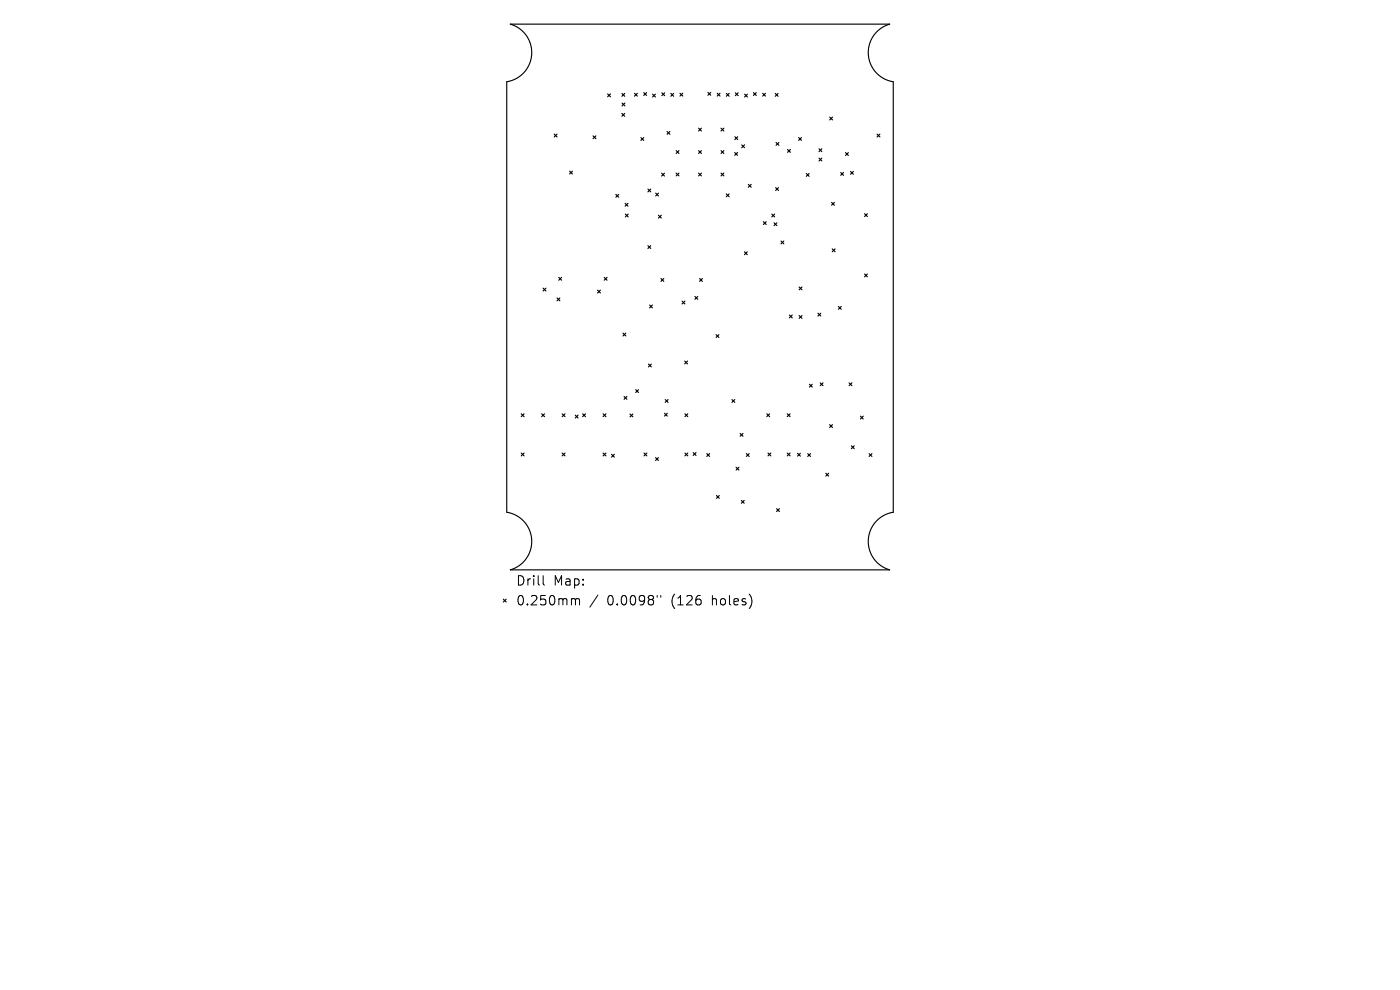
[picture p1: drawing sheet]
<svg xmlns="http://www.w3.org/2000/svg" width="297mm" height="210mm" viewBox="0 0 297 210" stroke-linecap="round" stroke-linejoin="round" font-family="sans-serif">
<defs><g id="words">
<g font-size="2.8">
<text x="109.4" y="124.5">Drill</text>
<text x="117.4" y="124.5">Map:</text>
<text x="109.4" y="128.7">0.250mm</text>
<text x="128.8" y="128.7">0.0098&quot;</text>
<text x="142.6" y="128.7">(126</text>
<text x="151.3" y="128.7">holes)</text>
</g>
</g></defs>
<g fill="none" stroke="#000" stroke-width=".24">
<path d="M108.3 5.1h80.4a6.3 6.3 0 0 0-4.5 6.4 6.3 6.3 0 0 0 5.3 5.8v91.4a6.3 6.3 0 0 0-5.3 5.8 6.3 6.3 0 0 0 4.5 6.4h-80.4a6.3 6.3 0 0 0 4.5-6.4 6.3 6.3 0 0 0-5.3-5.8v-91.4a6.3 6.3 0 0 0 5.3-5.8 6.3 6.3 0 0 0-4.5-6.4zM128.9 19.9l.6 .6M129.5 19.9l-.6 .6M131.9 19.8l.6 .6M132.5 19.8l-.6 .6M134.6 19.8l.6 .6M135.2 19.8l-.6 .6M136.6 19.6l.6 .6M137.2 19.6l-.6 .6M138.4 20l.6 .6M139 20l-.6 .6M140.4 19.7l.6 .6"/>
<path d="M141 19.7l-.6 .6M142.3 19.8l.6 .6M142.9 19.8l-.6 .6M144.3 19.8l.6 .6M144.9 19.8l-.6 .6M150.2 19.6l.6 .6M150.8 19.6l-.6 .6M152.1 19.8l.7 .6M152.8 19.8l-.7 .6M154.1 19.8l.6 .6M154.7 19.8l-.6 .6M156 19.7l.6 .6"/>
<path d="M156.6 19.7l-.6 .6M158 20l.6 .6M158.6 20l-.6 .6M159.8 19.6l.6 .6M160.4 19.6l-.6 .6M161.8 19.8l.6 .6M162.4 19.8l-.6 .6M164.5 19.8l.6 .6M165.1 19.8l-.6 .6M117.6 28.5l.6 .6M118.2 28.5l-.6 .6M120.8 36.3l.6 .6"/>
<path d="M121.4 36.3l-.6 .6M125.8 28.8l.6 .6M126.4 28.8l-.6 .6M131.9 24.1l.6 .6M132 21.9l.6 .6M132.5 24.1l-.6 .6M132.6 21.9l-.6 .6M136 29.2l.6 .6M136.6 29.2l-.6 .6M140.4 36.7l.6 .6M141 36.7l-.6 .6M141.5 27.9l.6 .6"/>
<path d="M142.1 27.9l-.6 .6M143.4 36.7l.6 .6M143.4 32l.6 .6M144 32l-.6 .6M144 36.7l-.6 .6M148.2 36.7l.6 .6M148.2 27.2l.6 .6M148.2 32l.6 .6M148.8 27.2l-.6 .6M148.8 32l-.6 .6M148.8 36.7l-.6 .6M153 32l.6 .6"/>
<path d="M153 27.2l.6 .6M153 36.7l.6 .6M153.6 27.2l-.6 .6M153.6 32l-.6 .6M153.6 36.7l-.6 .6M155.9 32.4l.6 .6M155.9 29l.6 .6M156.5 32.4l-.6 .6M156.5 29l-.6 .6M157.3 30.7l.7 .6M158 30.7l-.7 .6M158.8 39.1l.6 .6"/>
<path d="M159.4 39.1l-.6 .6M164.5 39.8l.7 .6M164.6 30.2l.6 .6M165.2 39.8l-.7 .6M165.2 30.2l-.6 .6M167.1 31.7l.6 .6M167.7 31.7l-.6 .6M169.4 29.2l.6 .6M170 29.2l-.6 .6M171 36.8l.7 .6M171.7 36.8l-.7 .6M173.7 31.6l.6 .6"/>
<path d="M173.7 33.5l.6 .6M174.3 31.6l-.6 .6M174.3 33.5l-.6 .6M176 24.8l.6 .6M176.6 24.8l-.6 .6M178.3 36.6l.6 .6M178.9 36.6l-.6 .6M179.4 32.4l.6 .6M180 32.4l-.6 .6M180.4 36.4l.6 .6M181 36.4l-.6 .6M186.1 28.5l.6 .6"/>
<path d="M186.7 28.5l-.6 .6M118.5 58.8l.6 .6M119.1 58.8l-.6 .6M128.2 58.8l.6 .6M128.8 58.8l-.6 .6M130.7 41.2l.6 .6M131.3 41.2l-.6 .6M132.6 43.1l.6 .6M132.7 45.4l.6 .6M133.2 43.1l-.6 .6M133.3 45.4l-.6 .6M137.4 52.1l.7 .6"/>
<path d="M137.5 40.1l.6 .6M138.1 52.1l-.7 .6M138.1 40.1l-.6 .6M139.1 41l.6 .6M139.7 45.7l.6 .6M139.7 41l-.6 .6M140.2 59.1l.6 .6M140.3 45.7l-.6 .6M140.8 59.1l-.6 .6M148.4 59.1l.6 .6M149 59.1l-.6 .6M154.1 41.1l.6 .6"/>
<path d="M154.7 41.1l-.6 .6M157.9 53.4l.6 .6M158.5 53.4l-.6 .6M161.9 47l.6 .6M162.5 47l-.6 .6M163.7 45.4l.6 .6M164.2 47.3l.6 .6M164.3 45.4l-.6 .6M164.8 47.3l-.6 .6M165.7 51.1l.6 .6M166.3 51.1l-.6 .6M176.4 42.9l.6 .6"/>
<path d="M176.6 52.8l.6 .6M177 42.9l-.6 .6M177.2 52.8l-.6 .6M183.4 45.3l.6 .6M183.4 58.1l.6 .6M184 45.3l-.6 .6M184 58.1l-.6 .6M115.2 61.1l.6 .6M115.8 61.1l-.6 .6M118.2 63.2l.6 .6M118.8 63.2l-.6 .6M126.8 61.5l.6 .6"/>
<path d="M127.4 61.5l-.6 .6M132.2 70.7l.6 .6M132.8 70.7l-.6 .6M137.6 77.2l.6 .6M137.8 64.7l.6 .6M138.2 77.2l-.6 .6M138.4 64.7l-.6 .6M144.7 63.9l.6 .6M145.3 76.6l.6 .6M145.3 63.9l-.6 .6M145.9 76.6l-.6 .6M147.4 62.9l.6 .6"/>
<path d="M148 62.9l-.6 .6M151.9 71l.6 .6M152.5 71l-.6 .6M167.5 66.8l.6 .6M168.1 66.8l-.6 .6M169.5 60.9l.6 .6M169.5 66.9l.6 .6M170.1 60.9l-.6 .6M170.1 66.9l-.6 .6M173.5 66.4l.6 .6M174.1 66.4l-.6 .6M177.9 65l.6 .6"/>
<path d="M178.5 65l-.6 .6M110.6 87.8l.6 .6M110.6 96.1l.6 .6M111.2 87.8l-.6 .6M111.2 96.1l-.6 .6M114.9 87.8l.6 .6M115.5 87.8l-.6 .6M119.3 87.8l.6 .6M119.3 96.1l.6 .6M119.9 87.8l-.6 .6M119.9 96.1l-.6 .6M122 88.1l.6 .6"/>
<path d="M122.6 88.1l-.6 .6M123.6 87.8l.6 .6M124.2 87.8l-.6 .6M127.9 87.8l.6 .6M127.9 96.1l.6 .6M128.5 87.8l-.6 .6M128.5 96.1l-.6 .6M129.7 96.4l.6 .6M130.3 96.4l-.6 .6M132.4 84.1l.6 .6M133 84.1l-.6 .6M133.7 87.8l.6 .6"/>
<path d="M134.3 87.8l-.6 .6M134.9 82.7l.6 .6M135.5 82.7l-.6 .6M136.6 96.1l.6 .6M137.2 96.1l-.6 .6M139.1 97.1l.6 .6M139.7 97.1l-.6 .6M141 87.7l.6 .6M141.1 84.8l.6 .6M141.6 87.7l-.6 .6M141.7 84.8l-.6 .6M145.3 87.8l.6 .6"/>
<path d="M145.3 96.1l.6 .6M145.9 87.8l-.6 .6M145.9 96.1l-.6 .6M147.1 96l.6 .6M147.7 96l-.6 .6M149.9 96.2l.6 .6M150.5 96.2l-.6 .6M155.3 84.8l.6 .6M155.9 84.8l-.6 .6M156.2 99.1l.6 .6M156.8 99.1l-.6 .6M157 91.9l.6 .6"/>
<path d="M157.6 91.9l-.6 .6M158.3 96.2l.6 .6M158.9 96.2l-.6 .6M162.7 87.8l.6 .6M162.9 96.1l.6 .6M163.3 87.8l-.6 .6M163.5 96.1l-.6 .6M167 87.8l.6 .6M167 96.1l.6 .6M167.6 87.8l-.6 .6M167.6 96.1l-.6 .6M169.2 96.2l.6 .6"/>
<path d="M169.8 96.2l-.6 .6M171.4 96.2l.6 .6M171.7 81.5l.6 .6M172 96.2l-.6 .6M172.3 81.5l-.6 .6M174 81.2l.6 .6M174.6 81.2l-.6 .6M176 90.1l.6 .6M176.6 90.1l-.6 .6M180.1 81.2l.6 .6M180.6 94.6l.6 .6M180.7 81.2l-.6 .6"/>
<path d="M181.2 94.6l-.6 .6M182.5 88.3l.6 .6M183.1 88.3l-.6 .6M184.4 96.2l.6 .6M185 96.2l-.6 .6M152 105.1l.6 .6M152.6 105.1l-.6 .6M157.3 106.2l.6 .6M157.9 106.2l-.6 .6M164.7 107.9l.6 .6M165.3 107.9l-.6 .6M175.2 100.4l.6 .6"/>
<path d="M175.8 100.4l-.6 .6M106.8 127.1l.6 .6M107.4 127.1l-.6 .6"/>
</g>
<path d="M115.2 122.1v1.7l.3 .3M121.5 127l.5 .1 .1 .2M122.1 127.3l.3-.3 .4 .1 .1 1.2M122.1 127.3v1M126.8 126.2l-1.7 2.6M139.4 126.3v.4M140.2 126.3v.4" fill="none" stroke="#000" stroke-width=".21"/>
<use href="#words"/>
</svg>
